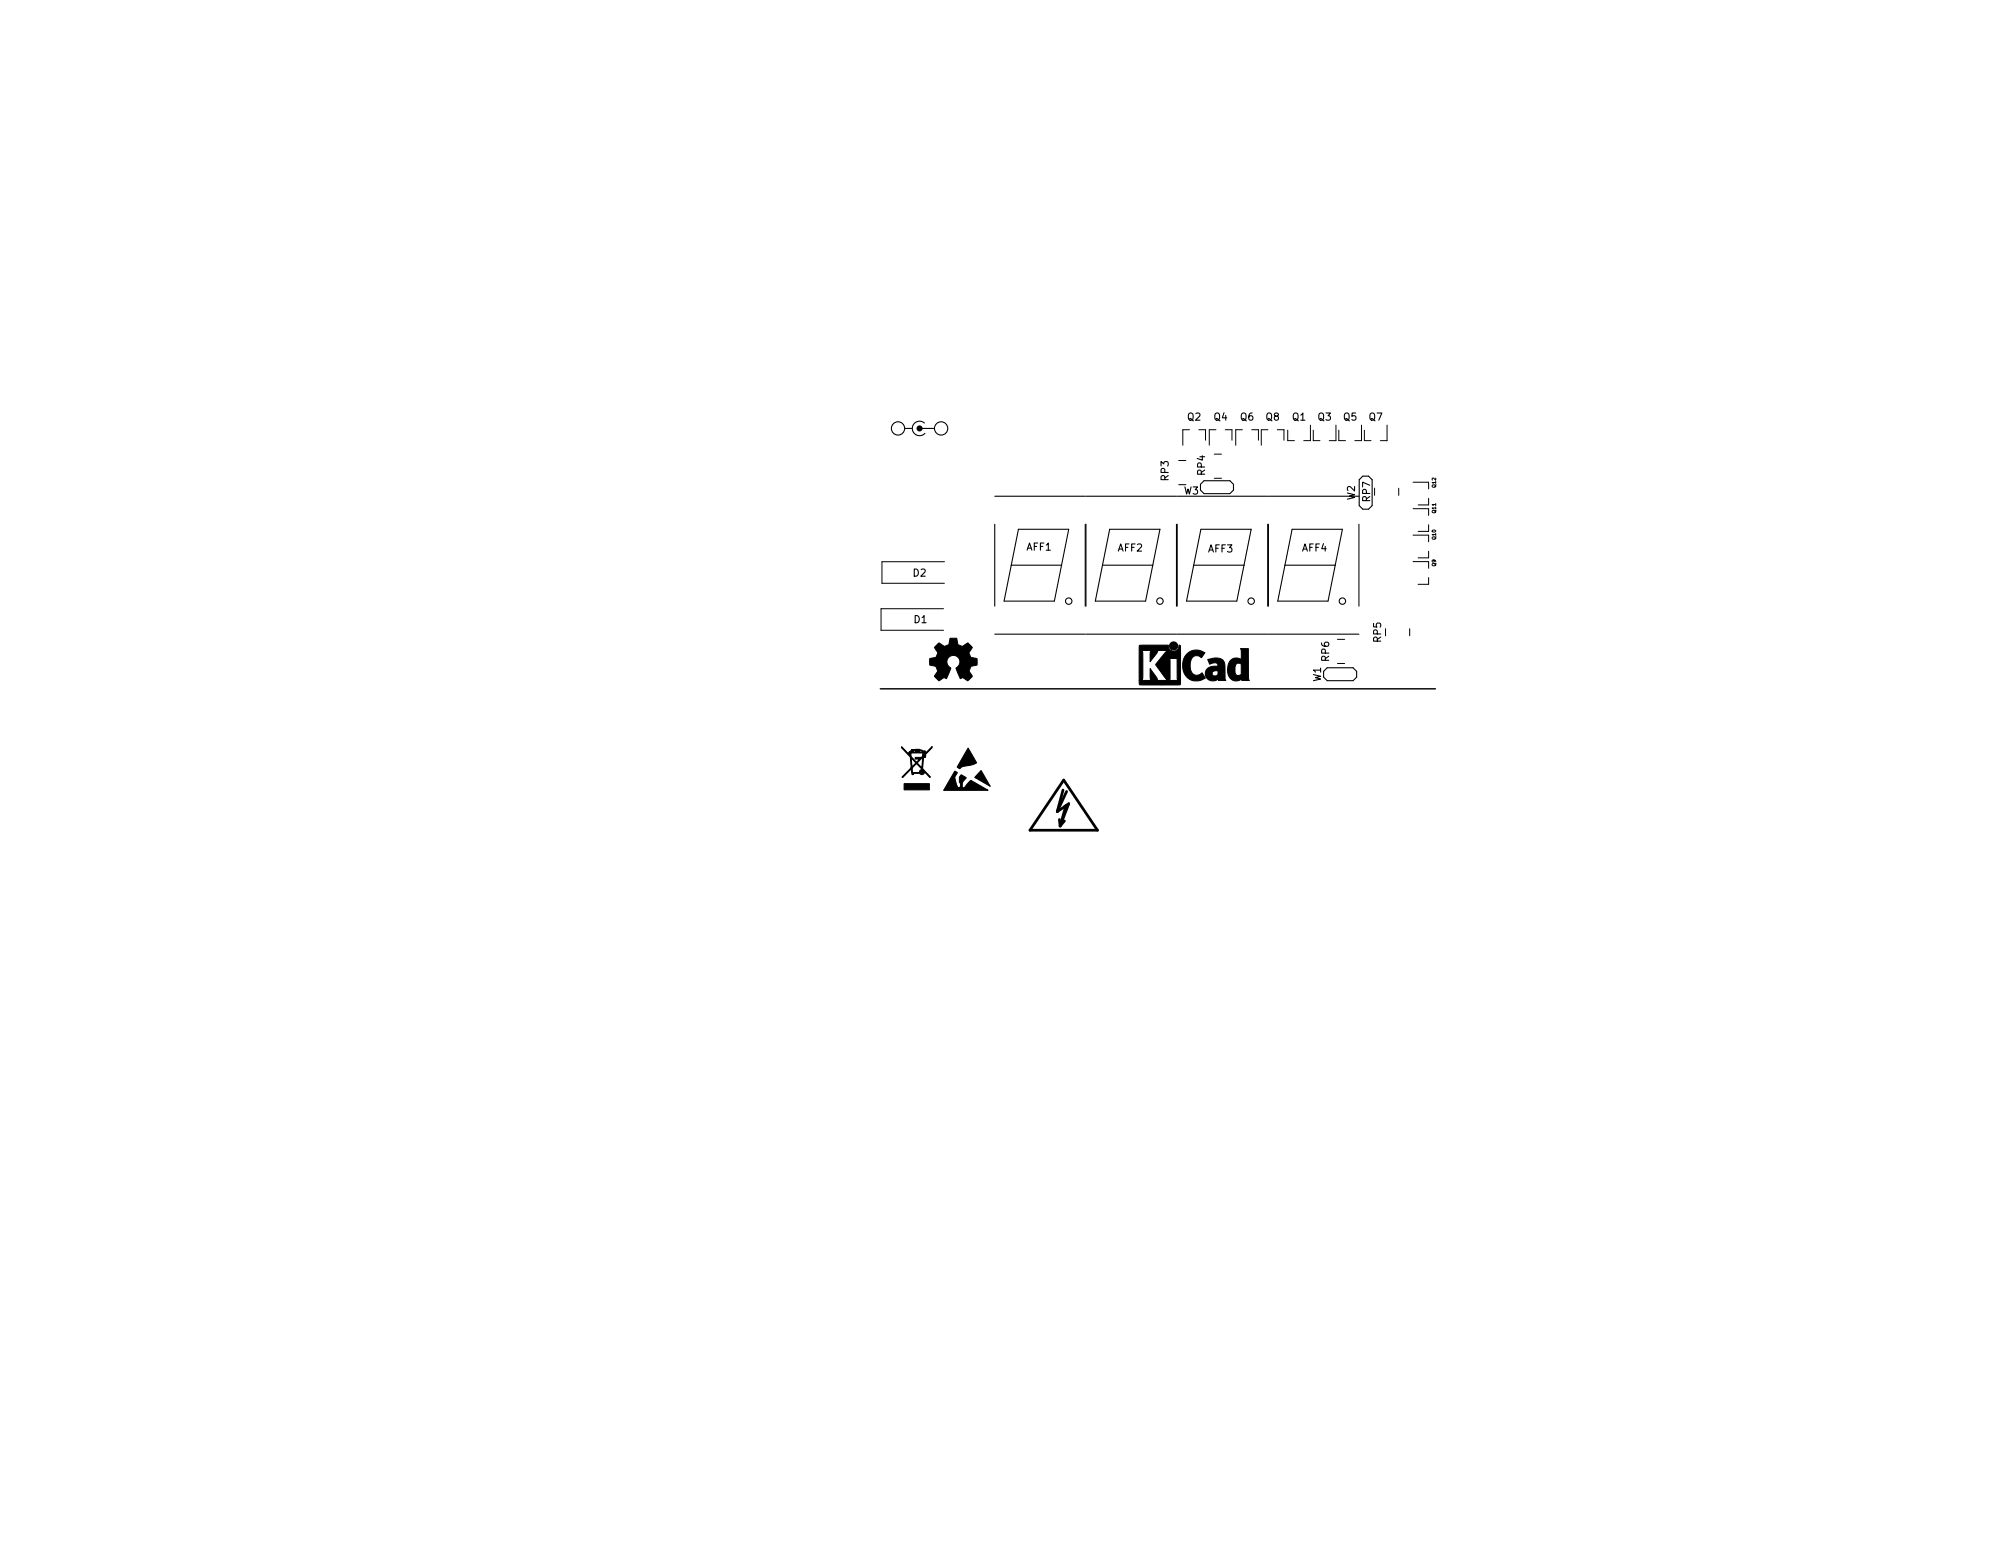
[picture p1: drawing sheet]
<svg xmlns="http://www.w3.org/2000/svg" width="279mm" height="216mm" viewBox="0 0 279 216" stroke-linecap="round" stroke-linejoin="round" font-family="sans-serif">
<defs><g id="words">
<g font-size="1.4">
<text x="165.3" y="58.5">Q2</text>
<text x="169" y="58.5">Q4</text>
<text x="172.7" y="58.5">Q6</text>
<text x="176.2" y="58.5">Q8</text>
<text x="179.9" y="58.5">Q1</text>
<text x="183.5" y="58.5">Q3</text>
<text x="187" y="58.5">Q5</text>
<text x="190.6" y="58.5">Q7</text>
<text x="162.7" y="66.9" transform="rotate(-90 162.7 66.9)">RP3</text>
<text x="164.8" y="68.8">W3</text>
<text x="167.8" y="66.1" transform="rotate(-90 167.8 66.1)">RP4</text>
<text x="188.6" y="69.6" transform="rotate(-90 188.6 69.6)">W2</text>
<text x="190.7" y="69.8" transform="rotate(-90 190.7 69.8)">RP7</text>
<text x="142.9" y="76.6">AFF1</text>
<text x="155.6" y="76.8">AFF2</text>
<text x="168.2" y="76.9">AFF3</text>
<text x="181.3" y="76.8">AFF4</text>
<text x="127.1" y="80.3">D2</text>
<text x="127.3" y="86.7">D1</text>
<text x="192.3" y="89.4" transform="rotate(-90 192.3 89.4)">RP5</text>
<text x="183.9" y="94.9" transform="rotate(-90 183.9 94.9)">W1</text>
<text x="185" y="92" transform="rotate(-90 185 92)">RP6</text>
</g>
<g font-size=".7">
<text x="199.9" y="71.4" transform="rotate(-90 199.9 71.4)">Q11</text>
<text x="199.9" y="67.8" transform="rotate(-90 199.9 67.8)">Q12</text>
<text x="199.9" y="75.1" transform="rotate(-90 199.9 75.1)">Q10</text>
<text x="199.9" y="78.8" transform="rotate(-90 199.9 78.8)">Q9</text>
</g>
</g></defs>
<path d="M122.6 95.9h77.2" fill="none" stroke="#000" stroke-width=".2"/>
<path d="M147.2 113l1.2-.8-.8 2.8M147.5 114.1l.1 .9M148 110l-.8 3M148.1 108.6l4.7 7h-9.4zM148.2 112.3l.6-.4-1.2 3.1M148.2 114.3l-.6 .7M148.5 110.2l-1.3 2.8" fill="none" stroke="#000" stroke-width=".38"/>
<g fill="none" stroke="#000" stroke-width=".15">
<path d="M126 59.6h.9M128 59.6h2M128.7 58.9a1.01 1.01 0 0 0-1.4 .1 1.01 1.01 0 0 0 0 1.4 1.01 1.01 0 0 0 1.5-.1M138.5 73v11.4M138.5 69.1h12.6M140.8 78.7h7M141.8 73.7h7l-2 10h-7zM151.1 73v11.4M151.2 69.1h12.6M151.2 73v11.4M153.5 78.7h7M154.5 73.7h7l-2 10h-7z"/>
<path d="M163.8 73v11.4M163.9 69.1h12.6M163.9 73v11.4M166.2 78.7h7M167.1 67.4l.5-.5h3.6l.5 .5v.8l-.5 .5h-3.6l-.5-.5M167.2 73.7h7l-2 10h-7zM176.5 73v11.4M176.6 69.1h12.6M176.6 73v11.4M178.9 78.7h7M179.9 73.7h7l-2 10h-7zM189.2 73v11.4"/>
<path d="M189.7 66.3h.8l.5 .5v3.6l-.5 .5h-.8l-.5-.5v-3.6zM138.5 88.3h12.6M151.2 88.3h12.6M163.9 88.3h12.6M176.6 88.3h12.6M184.3 93.5l.5-.5h3.6l.5 .5v.8l-.5 .5h-3.6l-.5-.5"/>
<circle cx="125" cy="59.6" r=".92"/>
<circle cx="131" cy="59.6" r=".92"/>
<circle cx="148.8" cy="83.7" r=".45"/>
<circle cx="161.5" cy="83.7" r=".45"/>
<circle cx="174.2" cy="83.7" r=".45"/>
<circle cx="186.9" cy="83.7" r=".45"/>
</g>
<g fill="none" stroke="#000" stroke-width=".14">
<path d="M165.6 59.8h-.9v2.2M166.9 59.8h.9v1.5M169.3 59.8h-1v2.2M170.6 59.8h.9v1.5M173 59.8h-1v2.2M174.3 59.8h.9v1.5M176.5 59.8h-.9v2.2M177.8 59.8h.9v1.5M179.3 59.9v1.4h.9M182.4 59.2v2.1h-.9M182.8 59.9v1.4h1M186 59.2v2.1h-.9"/>
<path d="M186.4 59.9v1.4h.9M189.5 59.2v2.1h-.9M189.9 59.9v1.4h1M193.1 59.2v2.1h-.9M131.5 78.2h-8.7v3h8.7M164.1 64.1h1M164.1 67.5h1M169 63.2h1M169 66.6h1M191.4 68v1M194.7 68v1M196.7 67.1h2.2v1"/>
<path d="M196.7 70.8h2.2v.9M196.7 74.5h2.2v.9M196.7 78.2h2.2v.9M198.9 69.4v.9h-1.5M198.9 73v1h-1.5M198.9 76.7v1h-1.5M131.4 84.7h-8.7v3h8.7M186.2 92.4h1M186.2 89h1M192.9 87.5v1M196.2 87.5v1M198.9 80.4v.9h-1.5"/>
</g>
<g fill="#000" stroke="#000" stroke-width=".14">
<path d="M130.5 89.7l.1-.1a.2 .2 0 0 1 .1-.1 .2 .2 0 0 1 .2 .1l.6 .4 .6-.3 .2-.9h.9l.2 .9 .6 .3 .5-.4a.19 .19 0 0 1 .2-.1 .19 .19 0 0 1 .2 .2l.2 .2a.29 .29 0 0 1 .3 .3 .29 .29 0 0 1-.2 .3l-.1 .1a.68 .68 0 0 0 .1 .9l.5 .1a.29 .29 0 0 1 .3 .1 .29 .29 0 0 1 0 .3v.2a.29 .29 0 0 1-.1 .4h-.2a.61 .61 0 0 0-.7 .7l-.1 .1 .2 .4a.28 .28 0 0 1 .2 .5l-.4 .3a.22 .22 0 0 1-.2 .2 .22 .22 0 0 1-.2-.2l-.1-.1a.51 .51 0 0 0-.7 0l-.6-1.4a1.08 1.08 0 0 0 .2-1.7 .93 .93 0 0 0-1.4 .3 .93 .93 0 0 0 .5 1.3l-.6 1.5a.57 .57 0 0 0-.9 .1 .27 .27 0 0 1-.2 .2 .27 .27 0 0 1-.3-.3 .32 .32 0 0 1-.3-.4l.1-.2a.75 .75 0 0 0 .2-.9 .75 .75 0 0 0-.9-.4 .24 .24 0 0 1-.1-.4v-.1a.29 .29 0 0 1 .2-.5h.4a.69 .69 0 0 0 .6-.7l-.4-.6a.19 .19 0 0 1-.1-.2 .19 .19 0 0 1 .1-.2zM158.6 89.8h4a.75 .75 0 0 0 .8 .9 .75 .75 0 0 0 .7-.9 .25 .25 0 0 1 .3 .1 .25 .25 0 0 1-.1 .3v5.1h-5.7v-.6h1.6l-.1-.3v-1.3l.9 1.3 .1 .3h1.4l-1.6-2.2 .7-.8h1.2l.1 .1v2.7l-.1 .2h1.2l-.1-.2v-2.8h-2.3l.9-1.2h-1.3l-.2 .4-.9 1.2v-1.2l.2-.4-1.3 .1 .1 .3v2.3a2.25 2.25 0 0 1-.1 1.5h-.4zM165.2 91a2.02 2.02 0 0 1 2.5-.2l-.4 .8a.9 .9 0 0 0-1.1-.2 .9 .9 0 0 0-.5 .9 1.52 1.52 0 0 0 .7 1.7 1.05 1.05 0 0 0 .9-.4l.5 .8-.8 .3a1.94 1.94 0 0 1-2.4-2.3 2.04 2.04 0 0 1 .6-1.4zM168.1 91.8h.1a2.34 2.34 0 0 1 2 .1 2.26 2.26 0 0 1 .3 1.7v.9l.2 .2h-1.1v-.2a1.08 1.08 0 0 1-1.1 .2 1.08 1.08 0 0 1-.7-.9h.9a.44 .44 0 0 0 .7 .3 .44 .44 0 0 0 .1-.7h-.3a.48 .48 0 0 0-.5 .4h-.9a1.18 1.18 0 0 1 1.4-1.1h.4a.5 .5 0 0 0-.3-.5 .5 .5 0 0 0-.6 .1l-.3 .2zM172.7 90.3h1.1v4l.1 .4h-1l-.1-.2a1.2 1.2 0 0 1-1.3 .1 1.2 1.2 0 0 1-.6-1.3v-.1h1a.57 .57 0 0 0 .4 .8l.5-.1v-1.5a.54 .54 0 0 0-.7 0 .54 .54 0 0 0-.2 .6v.2h-1a1.31 1.31 0 0 1 1.5-1.6l.4 .2v-1.2zM125.9 109.1h3.5v.9h-3.5zM125.5 103.9l1.2 1.3v-.4l.1 .1a.86 .86 0 0 0 .5 .9l.3 .3 .4-.4h-.6v-.3h.8v.1l.2-.2h.4v-.2l-.2 .2h-.2l.1-.5h-2v-.1h.1h1.9l-.5-.2v.1h-.6a.18 .18 0 0 0-.2-.1 .18 .18 0 0 0-.1 .2h-.2v-.1l-.3 .1 .3-.3 1 .1-1-.1 .6-.1h.5l.5 .2a.2 .2 0 0 1 .3 .1 .2 .2 0 0 1 0 .2h-.2v.2l1.2-1.1v.2l-.9 .9v.4h-.3l-.1 .5a1.61 1.61 0 0 0 .1 1.2l.9 1-.1 .1-.7-.7a.36 .36 0 0 1-.3 .3 .36 .36 0 0 1-.4-.1h-.8v.1h-.2l-.1-.8-1.2 1.2h-.1l1.2-1.3h.2v.6h1v-.2l.3-.2-.7-.8-.6 .6h-.2l-.1-1.4h.2l.1 1.2 .5-.5h.2l.6 .7 .1-1.5-.7 .8h-.2l-.6-.7h-.2v-.1l-1.2-1.3zM132.9 107.4a.27 .27 0 0 1 .3 .1 .27 .27 0 0 1-.1 .3l-.1 .2a1.88 1.88 0 0 0 .3 1.5 .26 .26 0 0 0 .4 .1 .26 .26 0 0 0 0-.4 1.48 1.48 0 0 1 0-1.2 .13 .13 0 0 1 .1-.1 .13 .13 0 0 1 .1 0l.6 .4a1.16 1.16 0 0 0-.5 1.2v.1a.38 .38 0 0 0 .6-.3l.4-.6a.25 .25 0 0 1 .3-.1 .25 .25 0 0 1 .2 .2l2.1 1.2h-6.2zM134.8 104.1l1.1 2.1a2.91 2.91 0 0 1-1.8 .5l-.5 .3a.3 .3 0 0 1-.3-.2 .3 .3 0 0 1 .1-.3zM136.5 107.3h.1l1.3 2.2-2.2-1.3z"/>
<circle cx="163.4" cy="89.9" r=".57"/>
</g>
<circle cx="128" cy="59.6" r=".17" fill="none" stroke="#000" stroke-width=".5"/>
<use href="#words"/>
</svg>
